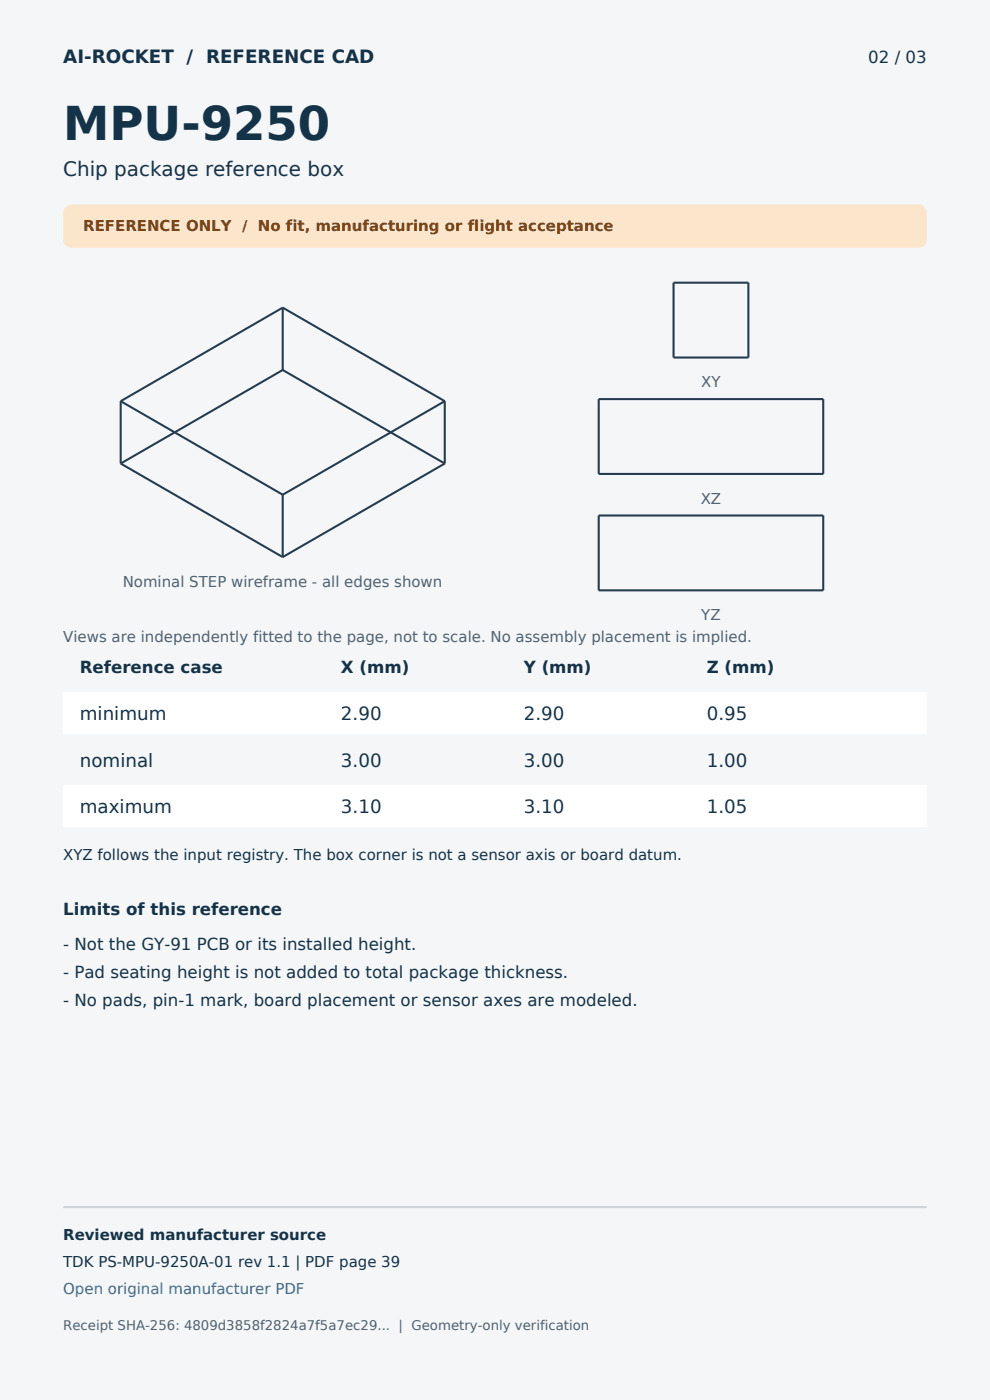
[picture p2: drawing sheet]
<svg xmlns="http://www.w3.org/2000/svg" width="210mm" height="297mm" viewBox="0 0 210 297" stroke-linecap="round" stroke-linejoin="round" font-family="sans-serif">
<defs><g id="words">
<text font-size="9.9" fill="#153348" x="13.4" y="29.6">MPU-9250</text>
<text font-size="4.2" fill="#153348" x="13.4" y="37.4">Chip package reference box</text>
<g font-size="3.9" fill="#153348">
<text x="13.4" y="13.4">AI-ROCKET / REFERENCE CAD</text>
<text x="16.9" y="152.8">minimum</text>
<text x="72.3" y="152.8">2.90</text>
<text x="111.1" y="152.8">2.90</text>
<text x="149.9" y="152.8">0.95</text>
<text x="16.9" y="162.6">nominal</text>
<text x="72.3" y="162.6">3.00</text>
<text x="111.1" y="162.6">3.00</text>
<text x="149.9" y="162.6">1.00</text>
<text x="16.9" y="172.5">maximum</text>
<text x="72.3" y="172.5">3.10</text>
<text x="111.1" y="172.5">3.10</text>
<text x="149.9" y="172.5">1.05</text>
</g>
<g font-size="3.5" fill="#153348">
<text x="184.2" y="13.4">02 / 03</text>
<text x="16.9" y="142.9">Reference case</text>
<text x="72.3" y="142.9">X (mm)</text>
<text x="111.1" y="142.9">Y (mm)</text>
<text x="149.9" y="142.9">Z (mm)</text>
<text x="13.4" y="194">Limits of this reference</text>
<text x="13.4" y="201.4">- Not the GY-91 PCB or its installed height.</text>
<text x="13.4" y="207.4">- Pad seating height is not added to total package thickness.</text>
<text x="13.4" y="213.4">- No pads, pin-1 mark, board placement or sensor axes are modeled.</text>
</g>
<text font-size="3.2" fill="#7e4312" x="17.6" y="49">REFERENCE ONLY / No fit, manufacturing or flight acceptance</text>
<g font-size="3.2" fill="#54616e">
<text x="148.8" y="82.2">XY</text>
<text x="148.6" y="106.9">XZ</text>
<text x="26" y="124.5">Nominal STEP wireframe - all edges shown</text>
<text x="148.8" y="131.6">YZ</text>
</g>
<text font-size="3.2" fill="#53616d" x="13.4" y="136.2">Views are independently fitted to the page, not to scale. No assembly placement is implied.</text>
<g font-size="3.2" fill="#153348">
<text x="13.4" y="182.4">XYZ follows the input registry. The box corner is not a sensor axis or board datum.</text>
<text x="13.4" y="263.1">Reviewed manufacturer source</text>
<text x="13.4" y="268.8">TDK PS-MPU-9250A-01 rev 1.1 | PDF page 39</text>
</g>
<text font-size="3.2" fill="#216fa0" x="13.4" y="274.4">Open original manufacturer PDF</text>
<text font-size="2.8" fill="#53616d" x="13.4" y="282.2">Receipt SHA-256: 4809d3858f2824a7f5a7ec29... | Geometry-only verification</text>
</g></defs>
<path d="M0 0h210v297h-210z" fill-rule="evenodd" fill="#f4f6f8"/>
<path d="M13.9 43.9l.8-.4 .5-.1h179.6a1.76 1.76 0 0 1 1.8 1.8v5.6a1.76 1.76 0 0 1-1.8 1.8h-179.6a1.76 1.76 0 0 1-1.8-1.8v-5.6l.1-.5z" fill-rule="evenodd" fill="#fbe6cb"/>
<g fill="none" stroke="#263b4f" stroke-width=".44">
<path d="M142.9 60h15.8v15.8h-15.8zM60 78.5l-34.4 19.8M60 65.3l-34.4 19.8M60 65.3v13.2M60 78.5l34.3 19.8M60 65.3l34.3 19.8M25.6 85.1v13.2M25.6 98.3l34.4 19.9M25.6 85.1l34.4 19.9M94.3 98.3l-34.3 19.9M94.3 85.1l-34.3 19.9M94.3 85.1v13.2"/>
<path d="M127 84.7h47.6v15.8h-47.6zM60 105v13.2M127 109.4h47.6v15.8h-47.6z"/>
</g>
<g fill="#fff">
<path d="M13.4 146.8h183.2v8.8h-183.2z" fill-rule="evenodd"/>
<path d="M13.4 166.5h183.2v8.8h-183.2z" fill-rule="evenodd"/>
</g>
<path d="M13.4 256.1h183.2" fill="none" stroke="#ced5db" stroke-width=".44"/>
<use href="#words"/>
</svg>
